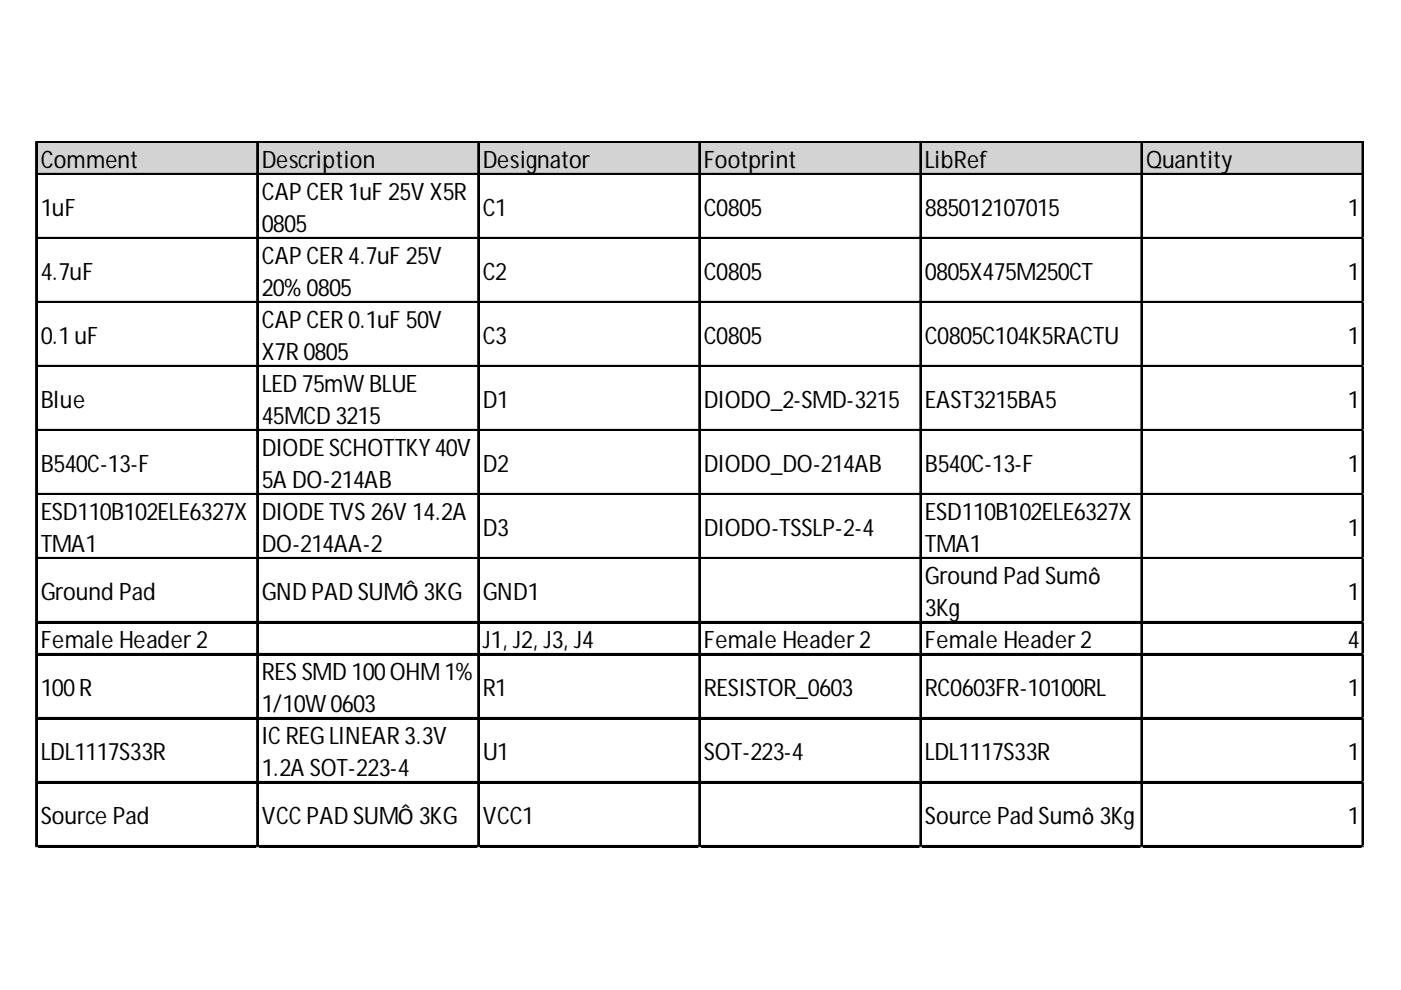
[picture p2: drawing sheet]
<svg xmlns="http://www.w3.org/2000/svg" width="297mm" height="210mm" viewBox="0 0 297 210" stroke-linecap="round" stroke-linejoin="round" font-family="sans-serif">
<defs><g id="words">
<g font-size="5.1">
<text x="8.6" y="35.6">Comment</text>
<text x="55.5" y="35.6">Description</text>
<text x="102.4" y="35.6">Designator</text>
<text x="149.2" y="35.6">Footprint</text>
<text x="196.1" y="35.6">LibRef</text>
<text x="243" y="35.6">Quantity</text>
<text x="8.6" y="45.7">1uF</text>
<text x="55.5" y="42.3">CAPCER1uF25V X5R</text>
<text x="102.4" y="45.7">C1</text>
<text x="149.2" y="45.7">C0805</text>
<text x="196.1" y="45.7">885012107015</text>
<text x="285.8" y="45.7">1</text>
<text x="55.5" y="49.1">0805</text>
<text x="8.6" y="59.3">4.7uF</text>
<text x="55.5" y="55.9">CAPCER4.7uF25V</text>
<text x="102.4" y="59.3">C2</text>
<text x="149.2" y="59.3">C0805</text>
<text x="196.1" y="59.3">0805X475M250CT</text>
<text x="285.8" y="59.3">1</text>
<text x="55.5" y="62.7">20%0805</text>
<text x="55.5" y="69.5">CAPCER0.1uF50V</text>
<text x="8.6" y="72.9">0.1uF</text>
<text x="55.5" y="76.3">X7R0805</text>
<text x="102.4" y="72.9">C3</text>
<text x="149.2" y="72.9">C0805</text>
<text x="196.1" y="72.9">C0805C104K5RACTU</text>
<text x="285.8" y="72.9">1</text>
<text x="55.5" y="83.1">LED75mWBLUE</text>
<text x="8.6" y="86.4">Blue</text>
<text x="55.5" y="89.8">45MCD3215</text>
<text x="102.4" y="86.4">D1</text>
<text x="149.2" y="86.4">DIODO_2-SMD-3215</text>
<text x="196.1" y="86.4">EAST3215BA5</text>
<text x="285.8" y="86.4">1</text>
<text x="8.6" y="100">B540C-13-F</text>
<text x="55.5" y="96.6">DIODESCHOTTKY40V</text>
<text x="102.4" y="100">D2</text>
<text x="149.2" y="100">DIODO_DO-214AB</text>
<text x="196.1" y="100">B540C-13-F</text>
<text x="285.8" y="100">1</text>
<text x="55.5" y="103.4">5A DO-214AB</text>
<text x="8.6" y="110.2">ESD110B102ELE6327X</text>
<text x="55.5" y="110.2">DIODETVS26V 14.2A</text>
<text x="102.4" y="113.6">D3</text>
<text x="149.2" y="113.6">DIODO-TSSLP-2-4</text>
<text x="196.1" y="110.2">ESD110B102ELE6327X</text>
<text x="285.8" y="113.6">1</text>
<text x="8.6" y="117">TMA1</text>
<text x="55.5" y="117">DO-214AA-2</text>
<text x="196.1" y="117">TMA1</text>
<text x="196.1" y="123.8">Ground Pad Sumô</text>
<text x="8.6" y="127.2">Ground Pad</text>
<text x="55.5" y="127.2">GNDPADSUMÔ 3KG</text>
<text x="102.4" y="127.2">GND1</text>
<text x="196.1" y="130.6">3Kg</text>
<text x="285.8" y="127.2">1</text>
<text x="8.6" y="137.3">Female Header2</text>
<text x="102.4" y="137.3">J1, J2, J3, J4</text>
<text x="149.2" y="137.3">Female Header2</text>
<text x="196.1" y="137.3">Female Header2</text>
<text x="285.8" y="137.3">4</text>
<text x="8.6" y="147.5">100R</text>
<text x="55.5" y="144.1">RESSMD100OHM1%</text>
<text x="102.4" y="147.5">R1</text>
<text x="149.2" y="147.5">RESISTOR_0603</text>
<text x="196.1" y="147.5">RC0603FR-10100RL</text>
<text x="285.8" y="147.5">1</text>
<text x="55.5" y="150.9">1/10W0603</text>
<text x="8.6" y="161.1">LDL1117S33R</text>
<text x="55.5" y="157.7">ICREGLINEAR3.3V</text>
<text x="102.4" y="161.1">U1</text>
<text x="149.2" y="161.1">SOT-223-4</text>
<text x="196.1" y="161.1">LDL1117S33R</text>
<text x="285.8" y="161.1">1</text>
<text x="55.5" y="164.5">1.2A SOT-223-4</text>
<text x="8.6" y="174.7">Source Pad</text>
<text x="55.5" y="174.7">VCCPADSUMÔ 3KG</text>
<text x="102.4" y="174.7">VCC1</text>
<text x="196.1" y="174.7">Source Pad Sumô 3Kg</text>
<text x="285.8" y="174.7">1</text>
</g>
</g></defs>
<path d="M7.9 30.3h281.3v6.9h-281.3z" fill="#d3d3d3"/>
<g fill="none" stroke="#000" stroke-width=".34">
<path d="M7.6 30v149.6M7.8 30v149.6M8 30h281.2M8 30.2h281.2M8 36.8h281.2M8 37h281.2M54.5 30.4v149.2M54.7 30.4v149.2M101.4 30.4v149.2M101.5 30.4v149.2M148.2 30.4v149.2M148.4 30.4v149.2"/>
<path d="M195.1 30.4v149.2M195.3 30.4v149.2M242 30.4v149.2M242.1 30.4v149.2M288.8 30.4v149.2M289 30.4v149.2M8 50.4h281.2M8 50.6h281.2M8 64h281.2M8 64.1h281.2M8 77.5h281.2M8 77.7h281.2"/>
<path d="M8 91.1h281.2M8 91.3h281.2M8 104.7h281.2M8 104.8h281.2M8 118.2h281.2M8 118.4h281.2M8 131.8h281.2M8 132h281.2M8 138.6h281.2M8 138.8h281.2M8 152.2h281.2M8 152.3h281.2"/>
<path d="M8 165.7h281.2M8 165.9h281.2M8 179.3h281.2"/>
</g>
<path d="M8 179.5h281.2" fill="none" stroke="#000" stroke-width=".32"/>
<path d="M289.2 50.4h.1" fill="none" stroke="#d4d4d4" stroke-width=".34"/>
<path d="M289.2 50.4v.3z" fill="#d4d4d4"/>
<path d="M289.2 64h.1" fill="none" stroke="#d4d4d4" stroke-width=".34"/>
<path d="M289.2 64v.3z" fill="#d4d4d4"/>
<path d="M289.2 77.5h.1" fill="none" stroke="#d4d4d4" stroke-width=".34"/>
<path d="M289.2 77.5v.4z" fill="#d4d4d4"/>
<path d="M289.2 91.1h.1" fill="none" stroke="#d4d4d4" stroke-width=".34"/>
<path d="M289.2 91.1v.3z" fill="#d4d4d4"/>
<path d="M289.2 104.7h.1" fill="none" stroke="#d4d4d4" stroke-width=".34"/>
<path d="M289.2 104.7v.3z" fill="#d4d4d4"/>
<path d="M289.2 118.2h.1" fill="none" stroke="#d4d4d4" stroke-width=".34"/>
<path d="M289.2 118.2v.4z" fill="#d4d4d4"/>
<path d="M289.2 131.8h.1" fill="none" stroke="#d4d4d4" stroke-width=".34"/>
<path d="M289.2 131.8v.4z" fill="#d4d4d4"/>
<path d="M289.2 138.6h.1" fill="none" stroke="#d4d4d4" stroke-width=".34"/>
<path d="M289.2 138.6v.3z" fill="#d4d4d4"/>
<path d="M289.2 152.2h.1" fill="none" stroke="#d4d4d4" stroke-width=".34"/>
<path d="M289.2 152.2v.3z" fill="#d4d4d4"/>
<path d="M289.2 165.7h.1" fill="none" stroke="#d4d4d4" stroke-width=".34"/>
<path d="M289.2 165.7v.4z" fill="#d4d4d4"/>
<path d="M289.2 179.3h.1" fill="none" stroke="#d4d4d4" stroke-width=".34"/>
<path d="M289.2 179.3v.3z" fill="#d4d4d4"/>
<use href="#words"/>
</svg>
